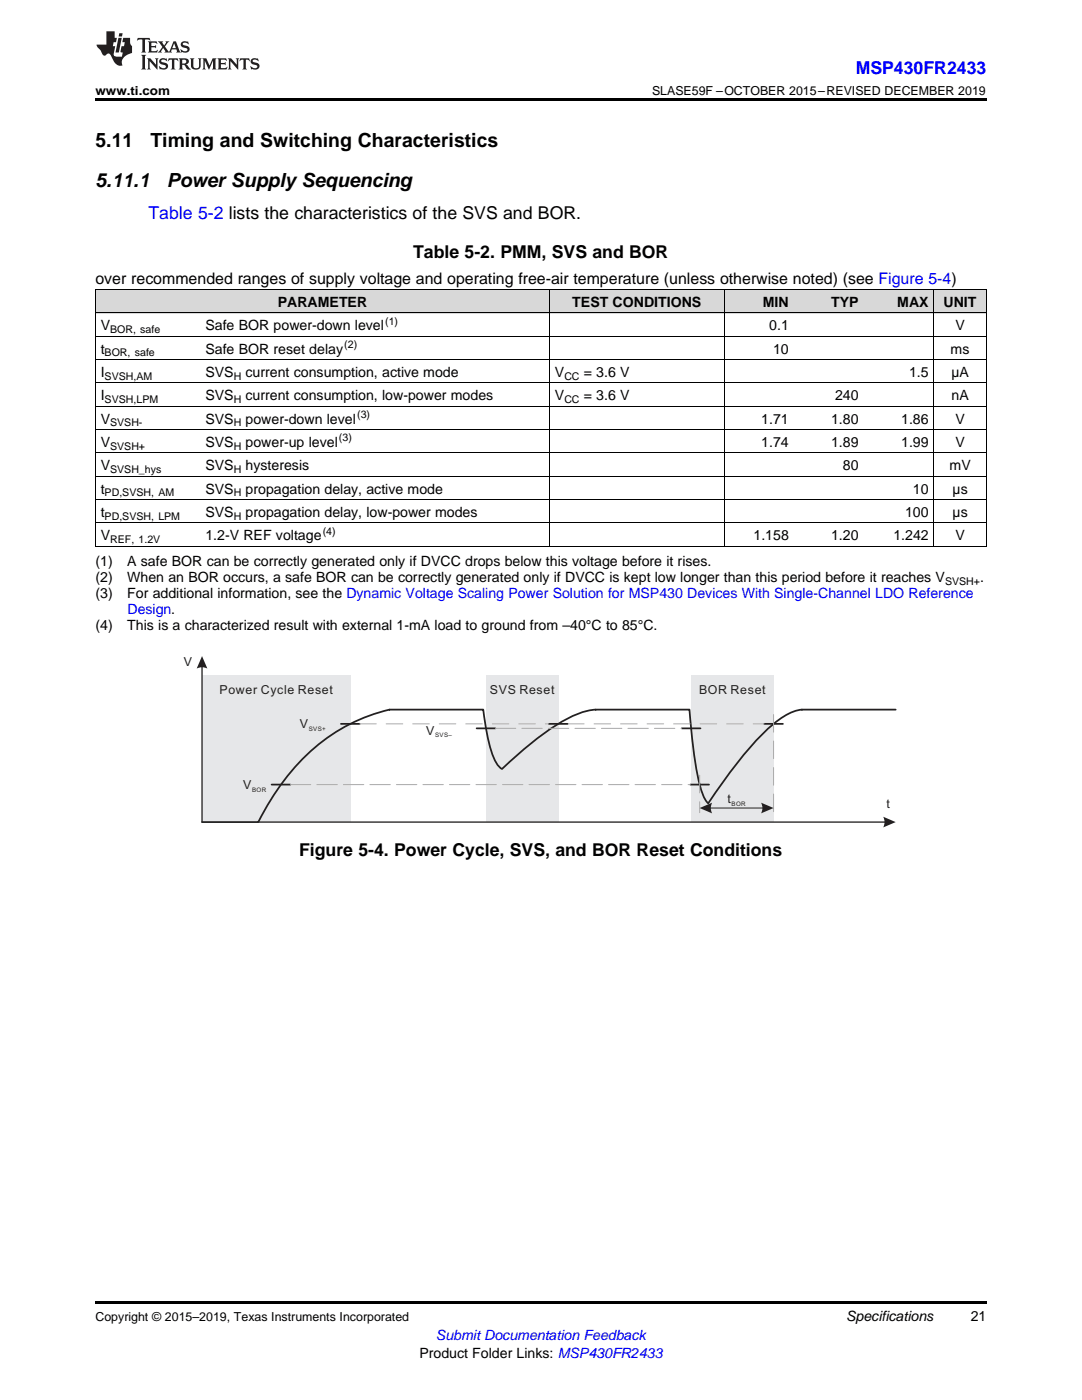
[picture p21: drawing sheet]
<svg xmlns="http://www.w3.org/2000/svg" width="216mm" height="279mm" viewBox="0 0 216 279" stroke-linecap="round" stroke-linejoin="round" font-family="sans-serif">
<defs><g id="words">
<g font-size="3.9">
<text x="19" y="29.3">5.11</text>
<text x="30" y="29.3">Timing and Switching Characteristics</text>
<text x="19" y="37.3">5.11.1</text>
<text x="33.3" y="37.3">Power Supply Sequencing</text>
</g>
<g font-size="3.5" fill="#00f">
<text x="170.7" y="14.8">MSP430FR2433</text>
<text x="29.6" y="43.7">Table 5-2 lists the characteristics of the SVS and BOR.</text>
</g>
<g font-size="3.5">
<text x="82.4" y="51.4">Table 5-2. PMM, SVS and BOR</text>
<text x="59.7" y="170.8">Figure 5-4. Power Cycle, SVS, and BOR Reset Conditions</text>
</g>
<text font-size="3.2" x="19" y="56.6">over recommended ranges of supply voltage and operating free-air temperature (unless otherwise noted) (see Figure 5-4)</text>
<g font-size="2.8">
<text x="20.1" y="65.9">V</text>
<text x="41" y="65.9">Safe BOR power-down level</text>
<text x="55.4" y="61.2">PARAMETER</text>
<text x="114.2" y="61.2">TEST CONDITIONS</text>
<text x="152.2" y="61.2">MIN</text>
<text x="153.5" y="65.9">0.1</text>
<text x="165.8" y="61.2">TYP</text>
<text x="179" y="61.2">MAX</text>
<text x="188.3" y="61.2">UNIT</text>
<text x="190.6" y="65.9">V</text>
<text x="20.1" y="70.6">t</text>
<text x="41" y="70.6">Safe BOR reset delay</text>
<text x="154.3" y="70.6">10</text>
<text x="189.7" y="70.6">ms</text>
<text x="20.1" y="75.2">I</text>
<text x="41" y="75.2">SVS</text>
<text x="49" y="75.2">current consumption, active mode</text>
<text x="110.7" y="75.2">V</text>
<text x="116.5" y="75.2">= 3.6 V</text>
<text x="181.4" y="75.2">1.5</text>
<text x="189.8" y="75.2">µA</text>
<text x="20.1" y="79.9">I</text>
<text x="41" y="79.9">SVS</text>
<text x="49" y="79.9">current consumption, low-power modes</text>
<text x="110.7" y="79.9">V</text>
<text x="116.5" y="79.9">= 3.6 V</text>
<text x="166.6" y="79.9">240</text>
<text x="189.9" y="79.9">nA</text>
<text x="20.1" y="84.5">V</text>
<text x="20.1" y="89.2">V</text>
<text x="41" y="84.5">SVS</text>
<text x="41" y="89.2">SVS</text>
<text x="49" y="84.5">power-down level</text>
<text x="49" y="89.2">power-up level</text>
<text x="151.9" y="84.5">1.71</text>
<text x="151.9" y="89.2">1.74</text>
<text x="165.8" y="84.5">1.80</text>
<text x="165.8" y="89.2">1.89</text>
<text x="179.8" y="84.5">1.86</text>
<text x="179.8" y="89.2">1.99</text>
<text x="190.6" y="84.5">V</text>
<text x="190.6" y="89.2">V</text>
<text x="20.1" y="93.8">V</text>
<text x="41" y="93.8">SVS</text>
<text x="49" y="93.8">hysteresis</text>
<text x="168.2" y="93.8">80</text>
<text x="189.5" y="93.8">mV</text>
<text x="20.1" y="98.5">t</text>
<text x="41" y="98.5">SVS</text>
<text x="49" y="98.5">propagation delay, active mode</text>
<text x="182.2" y="98.5">10</text>
<text x="190.1" y="98.5">µs</text>
<text x="20.1" y="103.2">t</text>
<text x="20.1" y="107.8">V</text>
<text x="41" y="103.2">SVS</text>
<text x="41" y="107.8">1.2-V REF voltage</text>
<text x="49" y="103.2">propagation delay, low-power modes</text>
<text x="150.4" y="107.8">1.158</text>
<text x="165.8" y="107.8">1.20</text>
<text x="178.3" y="107.8">1.242</text>
<text x="180.6" y="103.2">100</text>
<text x="190.1" y="103.2">µs</text>
<text x="190.6" y="107.8">V</text>
<text x="19" y="113">(1)</text>
<text x="25.4" y="113">A safe BOR can be correctly generated only if DVCC drops below this voltage before it rises.</text>
<text x="19" y="116.1">(2)</text>
<text x="19" y="119.3">(3)</text>
<text x="25.4" y="116.1">When an BOR occurs, a safe BOR can be correctly generated only if DVCC is kept low longer than this period before it reaches V</text>
<text x="25.4" y="119.3">For additional information, see the Dynamic Voltage Scaling Power Solution for MSP430 Devices With Single-Channel LDO Reference</text>
<text x="195.6" y="116.1">.</text>
<text x="19" y="125.7">(4)</text>
<text x="25.4" y="125.7">This is a characterized result with external 1-mA load to ground from –40°C to 85°C.</text>
<text x="168.8" y="263.6">Specifications</text>
<text x="193.7" y="263.6">21</text>
<text x="83.7" y="270.9">Product Folder Links: MSP430FR2433</text>
</g>
<g font-size="2.8" fill="#00f">
<text x="25.4" y="122.5">Design.</text>
<text x="87" y="267.4">Submit Documentation Feedback</text>
</g>
<g font-size="2.5">
<text x="19" y="19">www.ti.com</text>
<text x="130.1" y="19">SLASE59F –OCTOBER 2015–REVISED DECEMBER 2019</text>
<text x="19" y="263.6">Copyright © 2015–2019, Texas Instruments Incorporated</text>
</g>
<g font-size="2.5" fill="#231f20">
<text x="36.7" y="132.9">V</text>
<text x="43.8" y="138.4">Power Cycle Reset</text>
<text x="97.7" y="138.4">SVS Reset</text>
<text x="139.5" y="138.4">BOR Reset</text>
<text x="59.8" y="145.3">V</text>
<text x="85" y="146.7">V</text>
<text x="48.5" y="157.5">V</text>
<text x="145.2" y="160.3">t</text>
<text x="176.9" y="161.2">t</text>
</g>
<g font-size="2.1">
<text x="76.9" y="64.8">(1)</text>
<text x="20.9" y="71.1">BOR, safe</text>
<text x="22" y="66.5">BOR, safe</text>
<text x="68.7" y="69.4">(2)</text>
<text x="20.9" y="75.8">SVSH,AM</text>
<text x="46.6" y="75.8">H</text>
<text x="112.6" y="75.8">CC</text>
<text x="20.9" y="80.4">SVSH,LPM</text>
<text x="46.6" y="80.4">H</text>
<text x="71.3" y="83.4">(3)</text>
<text x="112.6" y="80.4">CC</text>
<text x="22" y="85.1">SVSH-</text>
<text x="22" y="89.7">SVSH+</text>
<text x="46.6" y="85.1">H</text>
<text x="46.6" y="89.7">H</text>
<text x="67.6" y="88.1">(3)</text>
<text x="22" y="94.4">SVSH_hys</text>
<text x="46.6" y="94.4">H</text>
<text x="20.9" y="99.1">PD,SVSH, AM</text>
<text x="46.6" y="99.1">H</text>
<text x="20.9" y="103.7">PD,SVSH, LPM</text>
<text x="46.6" y="103.7">H</text>
<text x="64.4" y="106.7">(4)</text>
<text x="22" y="108.4">REF, 1.2V</text>
<text x="188.6" y="116.7">SVSH+</text>
</g>
<g font-size="1.2" fill="#231f20">
<text x="61.6" y="145.8">SVS+</text>
<text x="86.8" y="147.2">SVS–</text>
<text x="50.3" y="158">BOR</text>
<text x="146" y="160.8">BOR</text>
</g>
</g></defs>
<g fill="#d8d8d8">
<path d="M19 57.9h20.9v4.6h-20.9z"/>
<path d="M39.9 57.9h69.8v4.6h-69.8z"/>
<path d="M109.7 57.9h34.8v4.6h-34.8z"/>
<path d="M144.5 57.9h14v4.6h-14z"/>
<path d="M158.5 57.9h13.9v4.6h-13.9z"/>
<path d="M172.4 57.9h14v4.6h-14z"/>
<path d="M186.4 57.9h10.4v4.6h-10.4z"/>
</g>
<path d="M19 259.7h177.8v.5h-177.8z" fill="#000"/>
<g fill="#e6e7e9">
<path d="M137.9 134.9h16.5v29.2h-16.5z" fill-rule="evenodd"/>
<path d="M40.3 134.9h29.6v29.2h-29.6z" fill-rule="evenodd"/>
<path d="M97 134.9h14.4v29.2h-14.4z" fill-rule="evenodd"/>
</g>
<path d="M54.2 156.6h3.7M95.1 145.4h3.7M109.5 144.5h3.7M136 145.4h3.8M137.7 156.6h3.8M152.5 144.5h3.7M178.7 141.6h-18.7a10.8 10.8 0 0 0-5.7 2.9 76.7 76.7 0 0 0-13 15.8 8.9 8.9 0 0 1-1.9-4.4 103.1 103.1 0 0 1-1.8-14.3h-18.7a18.2 18.2 0 0 0-8.6 3.5l-5.5 4.2-4.6 4.2a6.8 6.8 0 0 1-2.3-4.2l-1-4.1-.5-3.6h-18.7a37.4 37.4 0 0 0-23 17l-3.2 5.5h-11.2" fill="none" stroke="#231f20" stroke-width=".35"/>
<path d="M57.9 156.6h79.8M98.8 145.4h37.2" fill="none" stroke="#a8a9ad" stroke-width=".2" stroke-dasharray="4.1 1.2"/>
<path d="M113.2 144.5h39.3" fill="none" stroke="#a8a9ad" stroke-width=".2" stroke-dasharray="3.3 2"/>
<path d="M51.5 164.1h126" fill="none" stroke="#231f20" stroke-width=".26"/>
<path d="M176.2 163l2.5 1.1-2.5 1a2.27 2.27 0 0 0 0-2.1z" fill-rule="evenodd" fill="#231f20"/>
<path d="M40.3 132.2v31.9" fill="none" stroke="#231f20" stroke-width=".26"/>
<path d="M40.3 130.9l1.1 2.5a2.27 2.27 0 0 0-2.2 0z" fill-rule="evenodd" fill="#231f20"/>
<path d="M139.6 154.7v7.5M154.4 142.6v19.6" fill="none" stroke="#a8a9ad" stroke-width=".2" stroke-dasharray="3.5 1.8"/>
<path d="M140.9 161.3h12.2" fill="none" stroke="#231f20" stroke-width=".2"/>
<g fill="#231f20">
<path d="M139.6 161.3l2.5-1.1a2.27 2.27 0 0 0 0 2.1z" fill-rule="evenodd"/>
<path d="M151.9 160.2l2.5 1.1-2.5 1a2.27 2.27 0 0 0 0-2.1z" fill-rule="evenodd"/>
</g>
<path d="M68 144.5h3.8" fill="none" stroke="#231f20" stroke-width=".35"/>
<path d="M71.8 144.5h37.7" fill="none" stroke="#a8a9ad" stroke-width=".2" stroke-dasharray="3.3 2"/>
<g fill="none" stroke="#000" stroke-width=".2">
<path d="M19 57.8h177.8M19.1 57.9v51.2M109.6 57.9v51.2M144.5 57.9v51.2M186.3 57.9v51.2M196.8 57.9v51.2M19 76.4h177.8M19 71.8h177.8M19 67.1h177.8M19 62.5h177.8M19 99.7h177.8M19 95.1h177.8"/>
<path d="M19 90.4h177.8M19 85.7h177.8M19 81.1h177.8M19 109h177.8M19 104.4h177.8"/>
</g>
<path d="M19 19.5h177.8v.5h-177.8z" fill="#000"/>
<g fill="#231f20">
<path d="M27.5 7.6l-.1 .5 .4-.2h.6v.1v2.1l-.2 .4h1l-.3-.4v-2.1l.1-.1h.5l.5 .2-.2-.5zM29.5 8.3l.2 .3v1.5l-.2 .4h1.8l.2-.6a1.04 1.04 0 0 1-1.3 .2v-.7h.6l.3 .2v-.6l-.3 .2h-.6v-.6l.8-.1 .4 .3-.2-.5zM31.5 8.3l.9 1.1-.9 1.1h.8l-.2-.2 .5-.7 .4 .7-.2 .2h1.5l-.1-.2 .1-.4h.9l.1 .4-.2 .2h1l-.3-.3-.7-1.9h-.5l-.9 2-.8-1 .9-1h-.8l.1 .3-.3 .5-.4-.6 .2-.2zM34.7 8.6l.4 1h-.7zM36.3 8.4a.63 .63 0 0 0-.2 .7 .63 .63 0 0 0 .6 .4l.6 .2 .1 .2a.75 .75 0 0 1-.7 .4 .75 .75 0 0 1-.6-.5l.1 .7 .1-.1a1.11 1.11 0 0 0 1.5-.6 1.13 1.13 0 0 0-1.2-.8l-.1-.4a1.04 1.04 0 0 1 1.2 .2l-.2-.5-.1 .1-.5-.2zM28.2 10.9l.2 .4v2.2l-.2 .4h1l-.3-.4v-2.2l.3-.4zM29.3 11.6l.3 .4v1.5l-.3 .4h.8l-.2-.4v-1.3l1.5 1.7v-1.9l.2-.4h-.7l.2 .4v.9l-1.1-1.3zM32 11.8a.62 .62 0 0 0-.2 .7 .62 .62 0 0 0 .6 .4l.6 .1 .1 .3a.76 .76 0 0 1-.7 .3 .76 .76 0 0 1-.6-.4l.1 .7 .1-.1a1.11 1.11 0 0 0 1.5-.6 1.13 1.13 0 0 0-1.2-.8l-.1-.4a1.04 1.04 0 0 1 1.2 .2l-.2-.6-.1 .1-.5-.1zM33.7 11.6l-.2 .6a.61 .61 0 0 1 .8-.3v1.6l-.2 .4h.9l-.2-.4v-1.6a.63 .63 0 0 1 .8 .3l-.2-.6zM35.6 11.6l.3 .4v1.5l-.3 .4h1l-.2-.2v-.8l.5 .2a.76 .76 0 0 0 1.2 .7l-1-1a.58 .58 0 0 0 .6-.5 .58 .58 0 0 0-.5-.6zM36.4 11.9h.1a.45 .45 0 0 1 .5 .1 .45 .45 0 0 1 .1 .5l-.7 .2zM37.9 11.6l.2 .2a2.17 2.17 0 0 0 .3 1.9 .99 .99 0 0 0 1.6-.6v-1.1l.2-.4h-.7l.2 .2a1.92 1.92 0 0 1-.2 1.8 .6 .6 0 0 1-.9-.5v-1.1l.2-.4zM40.4 11.6l.2 .4v1.5l-.2 .4h.7l-.2-.4v-1.4l.8 1.8 .8-1.8v1.4l-.2 .4h.9l-.2-.4v-1.5l.2-.4h-.8l-.6 1.5-.6-1.5zM43.4 11.6l.2 .4v1.5l-.2 .4h1.8l.2-.6a1.04 1.04 0 0 1-1.3 .1v-.6h.5l.4 .2v-.6l-.4 .2h-.5v-.7h.8l.3 .3-.1-.6zM45.5 11.6l.2 .4v1.5l-.2 .4h.7l-.2-.4v-1.3l1.5 1.7v-1.9l.2-.4h-.7l.2 .4v.9l-1.1-1.3zM47.9 11.6l-.1 .6a.61 .61 0 0 1 .8-.3v1.6l-.3 .4h1l-.3-.4 .1-1.6a.63 .63 0 0 1 .7 .3l-.1-.6zM50.2 11.8a.62 .62 0 0 0-.2 .7 .62 .62 0 0 0 .6 .4l.6 .1 .2 .3a.76 .76 0 0 1-.8 .3 .76 .76 0 0 1-.6-.4l.1 .7 .2-.1a1.11 1.11 0 0 0 1.5-.6 1.13 1.13 0 0 0-1.3-.8l-.1-.4a1.04 1.04 0 0 1 1.2 .2l-.1-.6-.2 .1-.5-.1z"/>
<path d="M21.2 6.3v2.6h-1.9l.1 .4 .7 .9a.91 .91 0 0 0 1 .8 .56 .56 0 0 1 .5-.3 .56 .56 0 0 1 .5 .3l.4 .8a1.53 1.53 0 0 0 1.9 1.2 1.54 1.54 0 0 1 1-2.1l.9-.3v-1.4a1.52 1.52 0 0 1-.3-1.6h-1.4l-.2 .8h.5l-.2 .8h-.4l-.2 1v.2l.4 .1-.2 .8a1.93 1.93 0 0 1-1.6-.3l.3-1.8h-.5l.2-.8h.4l.2-.8h-.4v-1.3zM23.6 7.6l-.6 2.9h.7l.6-2.9zM23.8 6.6l-.1 .7h.6l.2-.7z"/>
</g>
<use href="#words"/>
</svg>
